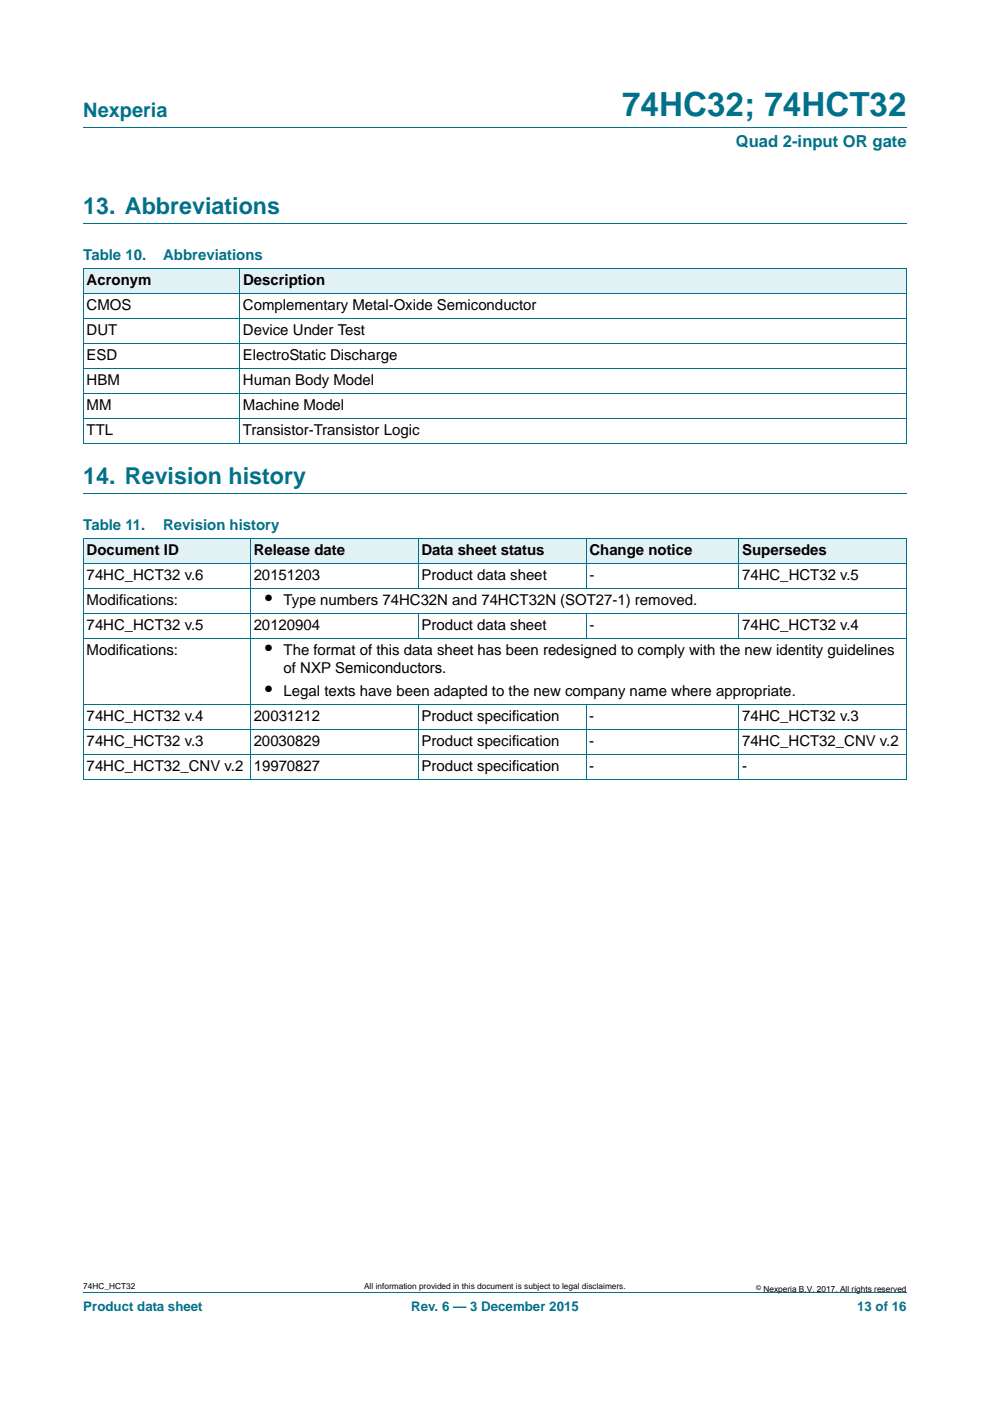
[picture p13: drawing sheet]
<svg xmlns="http://www.w3.org/2000/svg" width="210mm" height="297mm" viewBox="0 0 210 297" stroke-linecap="round" stroke-linejoin="round" font-family="sans-serif">
<defs><g id="words">
<text font-size="7" fill="#00718a" x="132" y="24.6">74HC32; 74HCT32</text>
<g font-size="4.9" fill="#00718a">
<text x="17.7" y="45.4">13. Abbreviations</text>
<text x="17.7" y="102.6">14. Revision history</text>
</g>
<text font-size="4.2" fill="#00718a" x="17.7" y="24.9">Nexperia</text>
<g font-size="4.2">
<text x="56.2" y="128.2">•</text>
<text x="56.2" y="138.8">•</text>
<text x="56.2" y="147.6">•</text>
</g>
<text font-size="3.5" fill="#00718a" x="156.1" y="31.1">Quad 2-input OR gate</text>
<g font-size="3.2" fill="#00718a">
<text x="17.7" y="55.2">Table 10.</text>
<text x="34.6" y="55.2">Abbreviations</text>
<text x="17.7" y="112.4">Table 11.</text>
<text x="34.6" y="112.4">Revision history</text>
</g>
<g font-size="3.2">
<text x="18.4" y="65.8">CMOS</text>
<text x="18.4" y="60.5">Acronym</text>
<text x="51.5" y="65.8">Complementary Metal-Oxide Semiconductor</text>
<text x="51.5" y="60.5">Description</text>
<text x="18.4" y="71.1">DUT</text>
<text x="51.5" y="71.1">Device Under Test</text>
<text x="18.4" y="76.4">ESD</text>
<text x="51.5" y="76.4">ElectroStatic Discharge</text>
<text x="18.4" y="81.7">HBM</text>
<text x="51.5" y="81.7">Human Body Model</text>
<text x="18.4" y="87">MM</text>
<text x="51.5" y="87">Machine Model</text>
<text x="18.4" y="92.3">TTL</text>
<text x="51.5" y="92.3">Transistor-Transistor Logic</text>
<text x="18.4" y="117.6">Document ID</text>
<text x="53.8" y="117.6">Release date</text>
<text x="89.4" y="117.6">Data sheet status</text>
<text x="125" y="117.6">Change notice</text>
<text x="157.4" y="117.6">Supersedes</text>
<text x="18.4" y="122.9">74HC_HCT32 v.6</text>
<text x="53.8" y="122.9">20151203</text>
<text x="89.4" y="122.9">Product data sheet</text>
<text x="125" y="122.9">-</text>
<text x="157.4" y="122.9">74HC_HCT32 v.5</text>
<text x="18.4" y="128.2">Modifications:</text>
<text x="60.2" y="128.2">Type numbers 74HC32N and 74HCT32N (SOT27-1) removed.</text>
<text x="18.4" y="133.5">74HC_HCT32 v.5</text>
<text x="53.8" y="133.5">20120904</text>
<text x="89.4" y="133.5">Product data sheet</text>
<text x="125" y="133.5">-</text>
<text x="157.4" y="133.5">74HC_HCT32 v.4</text>
<text x="18.4" y="138.8">Modifications:</text>
<text x="60.2" y="138.8">The format of this data sheet has been redesigned to comply with the new identity guidelines</text>
<text x="60.2" y="142.7">of NXP Semiconductors.</text>
<text x="60.2" y="147.6">Legal texts have been adapted to the new company name where appropriate.</text>
<text x="18.4" y="152.9">74HC_HCT32 v.4</text>
<text x="53.8" y="152.9">20031212</text>
<text x="89.4" y="152.9">Product specification</text>
<text x="125" y="152.9">-</text>
<text x="157.4" y="152.9">74HC_HCT32 v.3</text>
<text x="18.4" y="158.2">74HC_HCT32 v.3</text>
<text x="53.8" y="158.2">20030829</text>
<text x="89.4" y="158.2">Product specification</text>
<text x="125" y="158.2">-</text>
<text x="157.4" y="158.2">74HC_HCT32_CNV v.2</text>
<text x="18.4" y="163.5">74HC_HCT32_CNV v.2 19970827</text>
<text x="89.4" y="163.5">Product specification</text>
<text x="125" y="163.5">-</text>
<text x="157.4" y="163.5">-</text>
</g>
<g font-size="2.8" fill="#00718a">
<text x="17.7" y="277.9">Product data sheet</text>
<text x="87.2" y="277.9">Rev. 6 — 3 December 2015</text>
<text x="181.8" y="277.9">13 of 16</text>
</g>
<g font-size="1.8">
<text x="17.7" y="273.3">74HC_HCT32</text>
<text x="77.2" y="273.3">All information provided in this document is subject to legal disclaimers.</text>
<text x="161.9" y="273.9">Nexperia B.V. 2017. All rights reserved</text>
</g>
<text font-size="1.4" x="160.4" y="273.4">©</text>
</g></defs>
<path d="M17.7 27h174.6M17.7 47.4h174.6M17.7 104.6h174.6M17.7 273.9h174.6" fill="none" stroke="#00718a" stroke-width=".21"/>
<g fill="#e2f1f4">
<path d="M17.7 57h33.1v5.3h-33.1z"/>
<path d="M50.8 57h141.5v5.3h-141.5z"/>
<path d="M17.7 114.1h35.4v5.3h-35.4z"/>
<path d="M53.1 114.1h35.6v5.3h-35.6z"/>
<path d="M88.7 114.1h35.6v5.3h-35.6z"/>
<path d="M124.3 114.1h32.4v5.3h-32.4z"/>
<path d="M156.7 114.1h35.6v5.3h-35.6z"/>
</g>
<g fill="none" stroke="#00718a" stroke-width=".21">
<path d="M17.6 57h174.7M17.7 57v37M50.8 56.9v37.1M192.3 57v37M17.6 62.3h174.7M17.6 67.6h174.7M17.6 72.8h174.7M17.6 78.1h174.7M17.6 83.4h174.7M17.6 88.7h174.7M17.6 94h174.7M17.6 114.1h174.7"/>
<path d="M17.6 119.4h174.7M17.7 114.2v51M53.1 114.1v51.2M88.7 114.1v10.6M124.3 114.1v10.6M156.7 114.1v10.6M192.3 114.2v51M17.6 124.7h174.7M17.6 130h174.7M17.6 135.3h174.7M88.7 130v5.3M124.3 130v5.3"/>
<path d="M156.7 130v5.3M17.6 149.4h174.7M17.6 154.7h174.7M17.6 160h174.7M88.7 149.4v15.9M124.3 149.4v15.9M156.7 149.4v15.9M17.6 165.3h174.7"/>
</g>
<use href="#words"/>
</svg>
